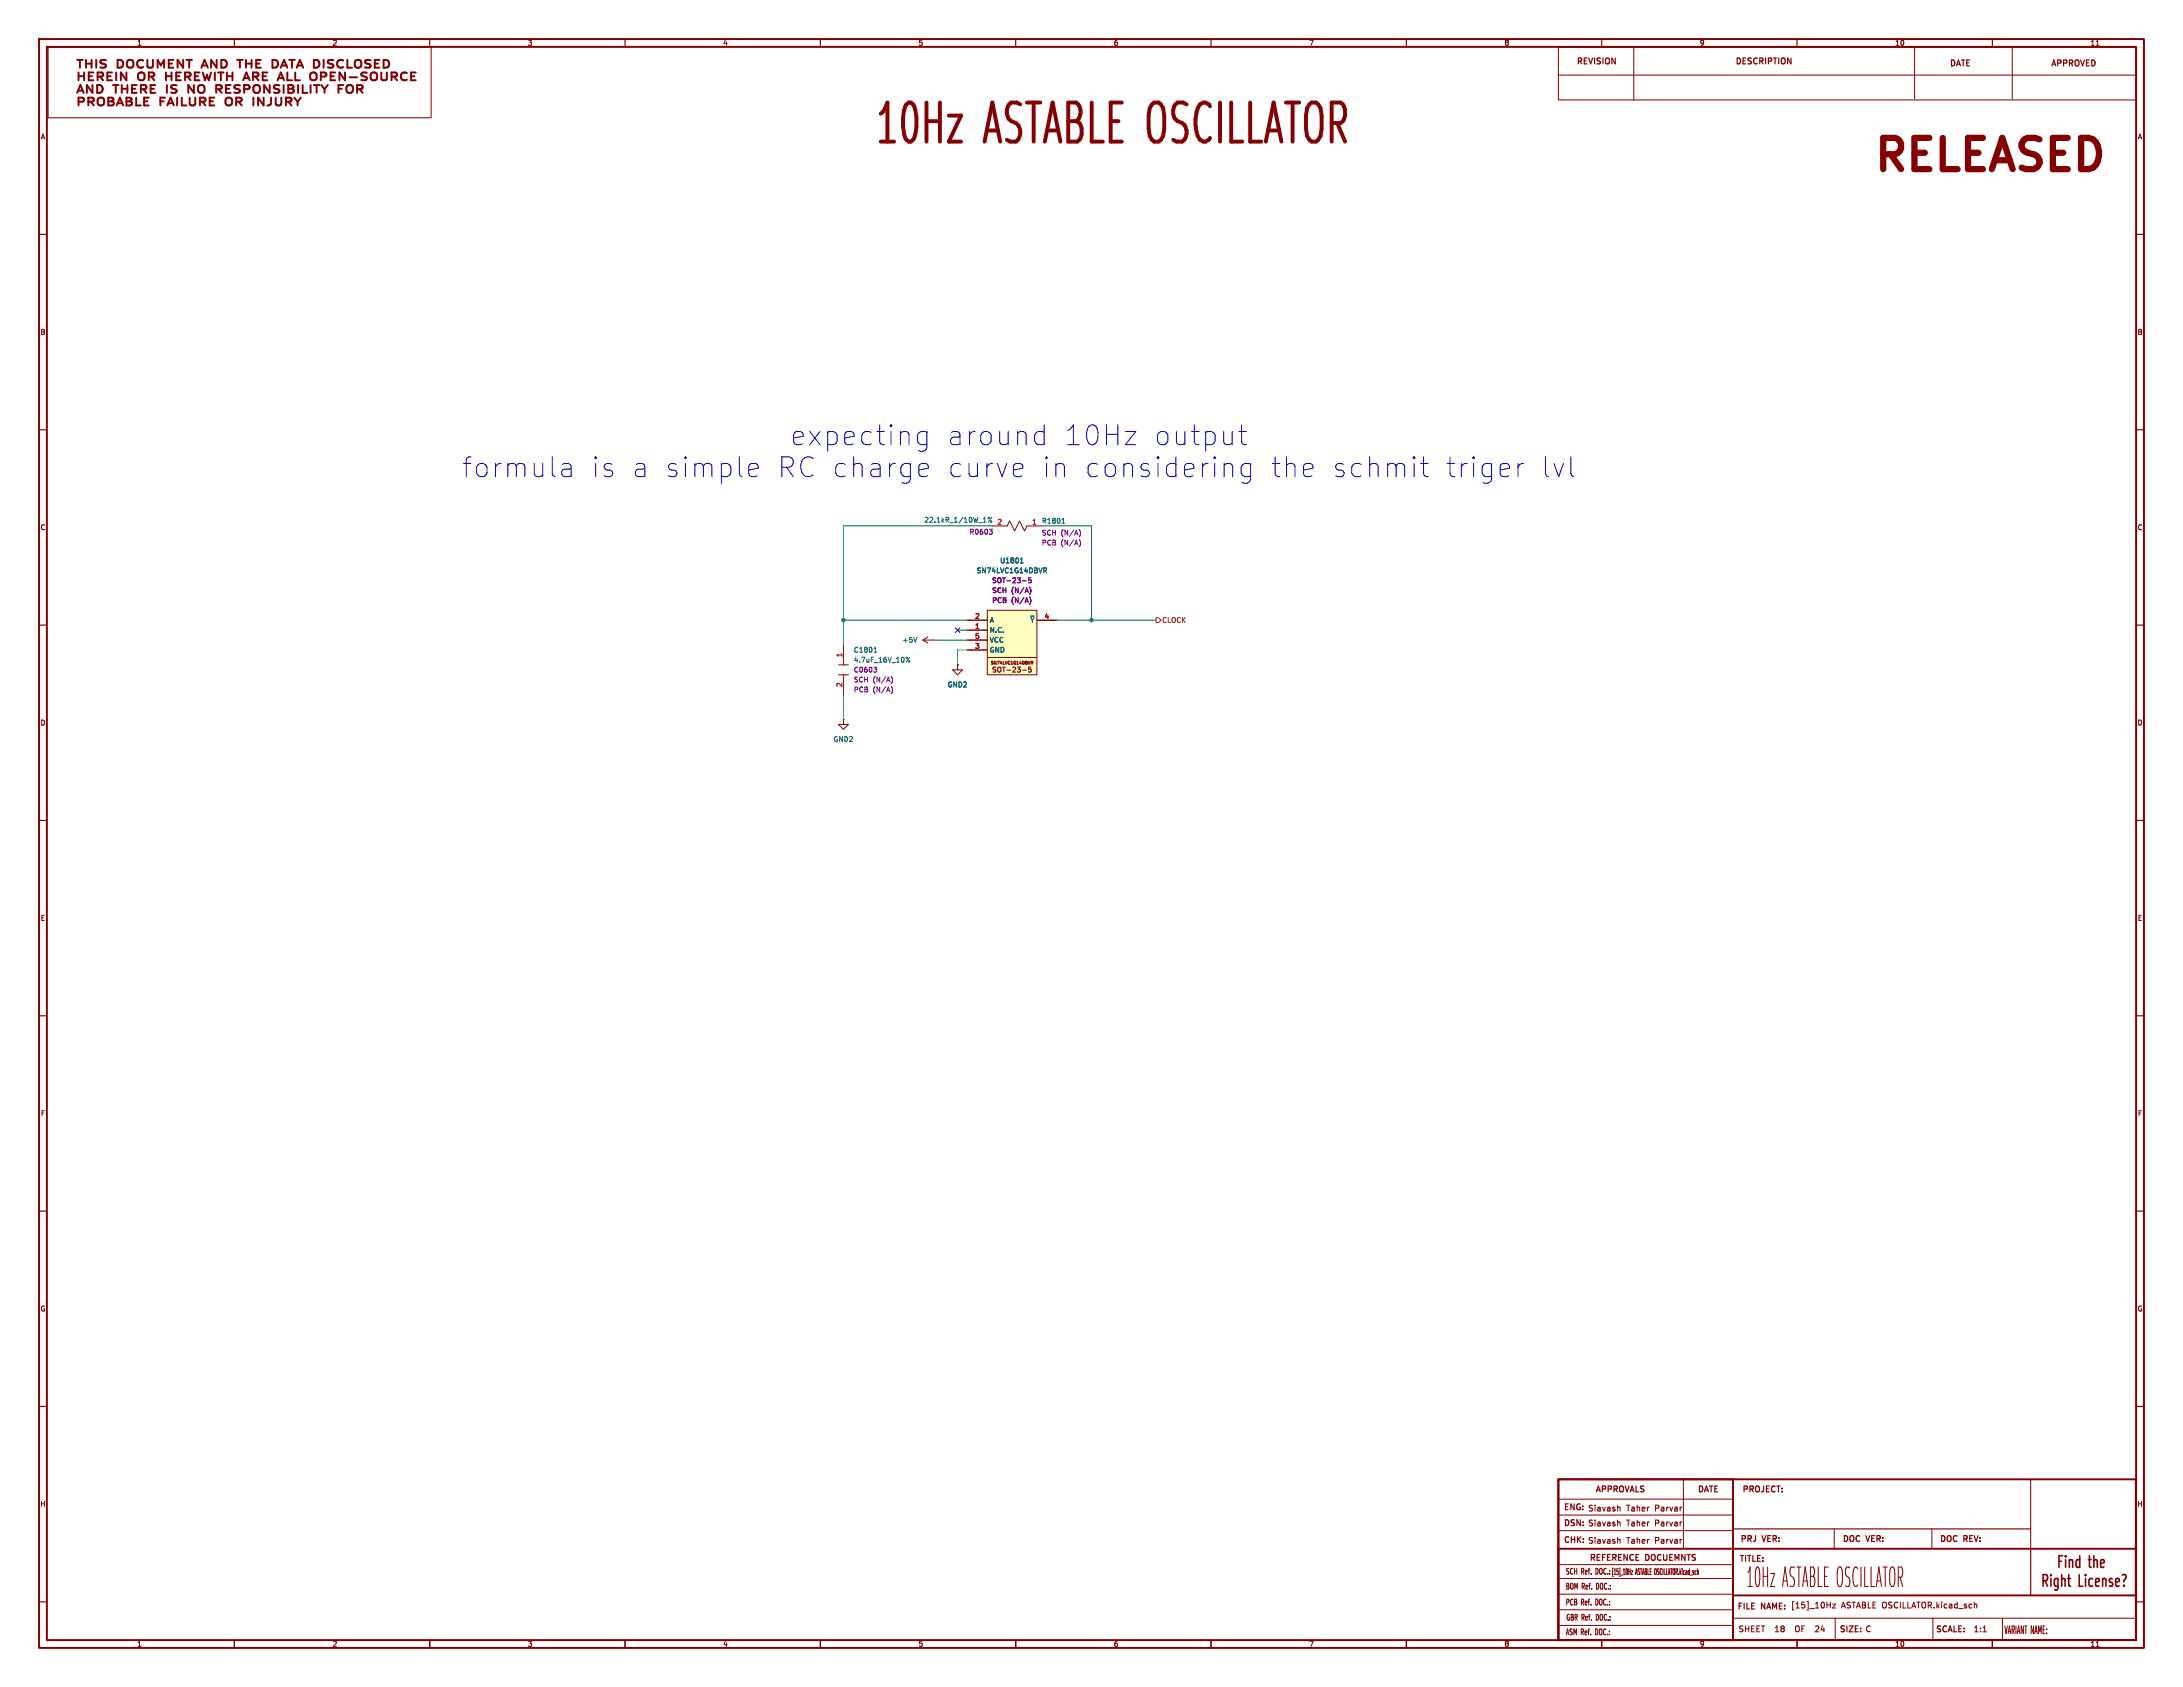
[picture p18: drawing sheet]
<svg xmlns="http://www.w3.org/2000/svg" width="559mm" height="432mm" viewBox="0 0 559 432" stroke-linecap="round" stroke-linejoin="round" font-family="sans-serif">
<defs><g id="words">
<text font-size="13.9" fill="#840000" x="223.6" y="38.2">10Hz ASTABLE OSCILLATOR</text>
<text font-size="11.1" fill="#840000" x="478" y="46.1">RELEASED</text>
<g font-size="7.1" fill="#0000c2">
<text x="202.5" y="114.3">expecting</text>
<text x="242.1" y="114.3">around</text>
<text x="271.5" y="114.3">10Hz</text>
<text x="293.9" y="114.3">output</text>
<text x="118.4" y="122.4">formula</text>
<text x="151" y="122.4">is a simple</text>
<text x="197" y="122.4">RC charge</text>
<text x="239.4" y="122.4">curve</text>
<text x="263" y="122.4">in considering</text>
<text x="320.5" y="122.4">the</text>
<text x="335.6" y="122.4">schmit</text>
<text x="364.1" y="122.4">triger</text>
<text x="388" y="122.4">lvl</text>
</g>
<text font-size="7" fill="#840000" x="446.9" y="406.6">10Hz ASTABLE OSCILLATOR</text>
<g font-size="4.2" fill="#840000">
<text x="522.9" y="404.3">the</text>
<text x="529.9" y="404.3">Right</text>
<text x="541.6" y="404.3">License?</text>
</g>
<g font-size="2.8" fill="#840000">
<text x="19.2" y="23">THIS</text>
<text x="30.2" y="23">DOCUMENT</text>
<text x="53" y="23">AND</text>
<text x="63.1" y="23">THE</text>
<text x="72.8" y="23">DATA</text>
<text x="84.4" y="23">DISCLOSED</text>
<text x="513" y="418.5">VARIANT NAME:</text>
</g>
<g font-size="2.1" fill="#840000">
<text x="403.5" y="16.9">REVISION</text>
<text x="444.1" y="16.9">DESCRIPTION</text>
<text x="499" y="17.4">DATE</text>
<text x="524.9" y="17.4">APPROVED</text>
<text x="408.3" y="382.4">APPROVALS</text>
<text x="434.5" y="382.4">DATE</text>
<text x="445.9" y="382.4">PROJECT:</text>
<text x="400.2" y="386.9">ENG: Siavash</text>
<text x="416.3" y="387.1">Taher</text>
<text x="423.6" y="387.1">Parvar</text>
<text x="400.2" y="391">DSN: Siavash</text>
<text x="400.2" y="395.3">CHK: Siavash</text>
<text x="416.3" y="390.9">Taher</text>
<text x="416.3" y="395.3">Taher</text>
<text x="423.6" y="390.9">Parvar</text>
<text x="423.6" y="395.3">Parvar</text>
<text x="445.4" y="395.1">PRJ</text>
<text x="451.3" y="395.1">VER:</text>
<text x="471.6" y="395.1">DOC</text>
<text x="477.9" y="395.1">VER:</text>
<text x="496.4" y="395.1">DOC</text>
<text x="502.8" y="395.1">REV:</text>
<text x="406.8" y="399.9">REFERENCE</text>
<text x="421.3" y="399.9">DOCUEMNTS</text>
<text x="445.1" y="400.2">TITLE:</text>
<text x="400.7" y="407.1">BOM Ref. DOC.:</text>
<text x="400.7" y="403.3">SCH Ref. DOC.:[15]_10Hz</text>
<text x="418.8" y="403.3">ASTABLE OSCILLATOR.kicad_sch</text>
<text x="400.7" y="411.2">PCB Ref. DOC.:</text>
<text x="444.6" y="412.3">FILE</text>
<text x="450.9" y="412.3">NAME: [15]_10Hz</text>
<text x="471.3" y="411.9">ASTABLE OSCILLATOR.kicad_sch</text>
<text x="400.7" y="418.8">ASM Ref. DOC.:</text>
<text x="400.8" y="415.1">GBR Ref. DOC.:</text>
<text x="444.9" y="418">SHEET</text>
<text x="454.6" y="418">18</text>
<text x="460.4" y="418">OF</text>
<text x="466.1" y="418">24</text>
<text x="470.8" y="418.2">SIZE: C</text>
<text x="495.4" y="418.2">SCALE:</text>
<text x="505.1" y="418">1:1</text>
</g>
<g font-size="1.8" fill="#840000">
<text x="35" y="11.9">1</text>
<text x="85" y="11.9">2</text>
<text x="135" y="11.9">3</text>
<text x="185" y="11.9">4</text>
<text x="235" y="11.9">5</text>
<text x="285" y="11.9">6</text>
<text x="335" y="11.9">7</text>
<text x="385" y="11.9">8</text>
<text x="435" y="11.9">9</text>
<text x="485" y="11.9">10</text>
<text x="535" y="11.9">11</text>
<text x="10.3" y="35.9">A</text>
<text x="547.1" y="35.9">A</text>
<text x="10.3" y="85.9">B</text>
<text x="547.1" y="85.9">B</text>
<text x="10.3" y="135.9">C</text>
<text x="547.1" y="135.9">C</text>
<text x="253.8" y="172.3">SOT-23-5</text>
<text x="10.3" y="185.9">D</text>
<text x="547.1" y="185.9">D</text>
<text x="10.3" y="235.9">E</text>
<text x="547.1" y="235.9">E</text>
<text x="10.3" y="285.9">F</text>
<text x="547.1" y="285.9">F</text>
<text x="10.3" y="335.9">G</text>
<text x="547.1" y="335.9">G</text>
<text x="10.2" y="385.9">H</text>
<text x="547" y="385.9">H</text>
<text x="35" y="421.7">1</text>
<text x="85" y="421.7">2</text>
<text x="135" y="421.7">3</text>
<text x="185" y="421.7">4</text>
<text x="235" y="421.7">5</text>
<text x="285" y="421.7">6</text>
<text x="335" y="421.7">7</text>
<text x="385" y="421.7">8</text>
<text x="435" y="421.7">9</text>
<text x="485" y="421.7">10</text>
<text x="535" y="421.7">11</text>
</g>
<g font-size="1.8" fill="#006464">
<text x="236.5" y="134">22.1kR_1/10W_1%</text>
<text x="266.6" y="134.2">R1801</text>
<text x="249.9" y="146.9">SN74LVC1G14DBVR</text>
<text x="255.9" y="144.4">U1801</text>
<text x="253.2" y="159.6">A</text>
<text x="263.6" y="159.6">~{Y}</text>
<text x="218.4" y="167.2">C1801</text>
<text x="230.9" y="164.7">+5V</text>
<text x="253.2" y="162.2">N.C.</text>
<text x="253.2" y="167.2">GND</text>
<text x="253.2" y="164.7">VCC</text>
<text x="218.4" y="169.8">4.7uF_16V_10%</text>
<text x="242.5" y="176.1">GND2</text>
<text x="213.3" y="190.1">GND2</text>
</g>
<g font-size="1.8" fill="#840084">
<text x="248.1" y="137">R0603</text>
<text x="266.6" y="137.3">SCH</text>
<text x="271.5" y="137.3">(N/A)</text>
<text x="266.6" y="139.8">PCB</text>
<text x="271.5" y="139.8">(N/A)</text>
<text x="253.8" y="149.5">SOT-23-5</text>
<text x="253.9" y="152">SCH</text>
<text x="253.9" y="154.5">PCB</text>
<text x="258.8" y="152">(N/A)</text>
<text x="258.8" y="154.5">(N/A)</text>
<text x="218.4" y="172.3">C0603</text>
<text x="218.4" y="174.9">SCH</text>
<text x="218.4" y="177.4">PCB</text>
<text x="223.4" y="174.9">(N/A)</text>
<text x="223.4" y="177.4">(N/A)</text>
</g>
<g font-size="1.8" fill="#a90000">
<text x="255.2" y="134.4">2</text>
<text x="264.1" y="134.4">1</text>
<text x="249.5" y="161">1</text>
<text x="249.5" y="158.5">2</text>
<text x="267.3" y="158.5">4</text>
<text x="249.5" y="166.1">3</text>
<text x="249.5" y="163.6">5</text>
<text x="215.6" y="168.3" transform="rotate(-90 215.6 168.3)">1</text>
<text x="215.6" y="176" transform="rotate(-90 215.6 176)">2</text>
</g>
<text font-size="1.8" fill="#725600" x="297.4" y="159.6">CLOCK</text>
<text font-size="1.1" fill="#840000" x="253.5" y="170.3">SN74LVC1G14DBVR</text>
</g></defs>
<g fill="none" stroke="#840000" stroke-width=".5">
<path d="M10 10h538.8v411.8h-538.8zM12 12h534.8v407.8h-534.8zM19.7 15.3h1.5M20.1 18.5v2M20.1 19.5h1.4M20.5 15.3v2M21.5 18.5v2M22 15.3v2M22 16.3h1.4M22.7 19.5h.9M23.4 15.3v2M23.9 18.5h-1.2v2"/>
<path d="M24.6 15.3v2M25 19.6l1.2-.1 .2-.6-.5-.4h-.9v2M25.6 19.6l.8 .9M27.1 15.4a1.04 1.04 0 0 0-1.4 .3l.2 .5 1.1 .4v.5a1.18 1.18 0 0 1-1.3 .1M27.5 19.5h.8M28.7 18.5h-1.2v2h1.2M29.7 18.5v2M30.1 15.3a1.07 1.07 0 0 1 1.4 1 1.07 1.07 0 0 1-1.4 1zM32.4 18.5v2l-1.5-2v2M32.6 15.6a.88 .88 0 0 1 .9-.3 .88 .88 0 0 1 .6 .7v.7a.85 .85 0 0 1-.8 .7 .85 .85 0 0 1-.8-.7zM36.6 15.5a.99 .99 0 0 0-1.5 .8 .99 .99 0 0 0 1.5 .8M37.7 15.3v1.6l.5 .4 .7-.1 .2-.3v-1.6"/>
<path d="M38.1 19.6l1.2-.1 .2-.6-.5-.4h-.9v2M38.7 19.6l.8 .9M40.3 17.3v-2l.9 1.5 .8-1.5v2M42.5 19.5h1.4M42.5 18.5v2M43.2 16.3h.8M43.9 18.5v2M44.4 15.3h-1.2v2h1.2M45.1 19.5h.8M46.3 18.5h-1.2v2M46.9 15.3v2l-1.4-2v2M47.4 19.6l1.2-.1 .2-.6-.5-.4h-.9v2"/>
<path d="M47.7 15.3h1.4M48 19.6l.8 .9M48.4 15.3v2M49.9 19.5h.8M51.1 18.5h-1.2v2M51.5 17.3l.9-2 .8 2M51.8 16.8h1.2M51.9 18.5l.6 2 .5-1.4 .4 1.4 .6-2M55 18.5v2M55.5 15.3v2l-1.5-2v2M55.8 18.5h1.4M56.5 18.5v2"/>
<path d="M56.6 15.3a1.07 1.07 0 0 1 1.5 1 1.07 1.07 0 0 1-1.5 1zM58.1 18.5v2M58.1 19.5h1.4M59.5 18.5v2M60.7 15.3h1.4M61.4 15.3v2M62.5 20h1.2M63 16.3h1.4M63 15.3v2M64.4 15.3v2M64.7 19.6l1.2-.1 .3-.6-.5-.4h-1v2M65.3 19.6l.9 .9"/>
<path d="M65.6 16.3h.8M66.8 15.3h-1.2v2h1.2M67.2 19.5h.9M68.4 18.5h-1.2v2M69.7 15.3a1.07 1.07 0 0 1 1.5 1 1.07 1.07 0 0 1-1.5 1zM71.3 20h1.2M71.9 17.3l.8-2 .9 2M72.1 16.8h1.2M73.6 18.5v2M74 15.3h1.5M74.7 15.3v2M75.6 18.5v2"/>
<path d="M75.9 17.3l.9-2 .8 2M76.2 16.8h1.2M80.3 15.3a1.07 1.07 0 0 1 1.5 1 1.07 1.07 0 0 1-1.5 1zM82.1 19.6l1.2-.1 .3-.6-.5-.4h-1v2M82.8 15.3v2M84.6 19.5h.9M85.3 15.4a1.04 1.04 0 0 0-1.4 .3l.2 .5 1.1 .4v.5a1.18 1.18 0 0 1-1.3 .1M85.8 18.5h-1.2v2M87.8 15.5a.99 .99 0 0 0-1.5 .8 .99 .99 0 0 0 1.5 .8M88.3 18.5v2l-1.4-2v2M88.9 15.3v2h1.2M89.5 19.8h1.9"/>
<path d="M90.9 15.6a.88 .88 0 0 1 .9-.3 .88 .88 0 0 1 .7 .7v.7a.85 .85 0 0 1-.9 .7 .85 .85 0 0 1-.8-.7zM93.9 18.6a1.04 1.04 0 0 0-1.4 .3l.2 .5 1.1 .4 .1 .4M94.9 15.4a1.04 1.04 0 0 0-1.5 .3l.3 .5 1 .4v.5a1.18 1.18 0 0 1-1.3 .1M95.9 16.3h.9M97.1 15.3h-1.2v2h1.2M97.6 18.5v1.7M98.2 15.3a1.07 1.07 0 0 1 1.4 1 1.07 1.07 0 0 1-1.4 1zM99 18.5v1.7M100.2 19.6l1.2-.1 .2-.6-.4-.4h-1v2M100.8 19.6l.8 .9M104.1 18.7a.99 .99 0 0 0-1.2 .1 .99 .99 0 0 0-.2 1.3M105.2 19.5h.9"/>
<path d="M106.4 18.5h-1.2v2h1.2M20.1 26l1.2-.1 .2-.5-.4-.4h-1v2M22.6 26l1.2-.1 .2-.5-.4-.4h-1v2M23.2 26l.8 1M25.1 25.3a.88 .88 0 0 1 .9-.3 .88 .88 0 0 1 .6 .7v.6a.85 .85 0 0 1-.8 .7 .85 .85 0 0 1-.8-.7zM27.7 25h.9l.4 .4-.1 .4-.3 .1 .5 .4-.2 .6-1.2 .1zM27.7 25.9h.9M28.9 21.8h1.4M29.9 27l.8-2 .8 2M30.1 26.4h1.2M32.4 25h.8l.5 .4-.1 .4-.4 .1 .6 .4-.2 .6-1.2 .1zM32.4 25.9h.8"/>
<path d="M34.9 25v2h1.2M35.5 20.3a1.19 1.19 0 0 1 .4-1.8 .82 .82 0 0 1 1.1 .7l-.1 1.1M36.9 25.9h.8M38.1 25h-1.2v2h1.2M41.1 25.9h.8M42.2 25h-1.1v2M42.8 27l.9-2 .8 2M43.1 26.4h1.2M45.3 25v2M46.5 25v2h1.2M48.6 25v1.6l.4 .4 .7-.1 .3-.3v-1.6M51.1 21.9a.97 .97 0 0 1 1.1 .2"/>
<path d="M51.2 26l1.2-.1 .2-.5-.5-.4h-.9v2M51.8 26l.8 1M52.2 23.5a.97 .97 0 0 1-1.1 .2M53.7 25.9h.8M54.9 25h-1.2v2h1.2M57.8 25.3a.88 .88 0 0 1 .9-.3 .88 .88 0 0 1 .7 .7v.6a.85 .85 0 0 1-.8 .7 .85 .85 0 0 1-.9-.7zM60.5 26l1.1-.1 .3-.5-.5-.4h-.9v2M60.9 22.8l.5 .4-.1 .4-.4 .2M61.1 26l.8 1M61.1 21.8l.3 .1M62.2 20.5l.9-2 .8 2M64.9 25v2"/>
<path d="M67.5 25v2l-1.4-2v2M69.4 25v1.4a.8 .8 0 0 1-1 .6M70.6 21.8l.9 .1M70.6 22.7l.7 .2 .2 .5-.4 .4h-.6M70.6 25v1.6l.5 .4 .7-.1 .2-.3v-1.6M71.1 20.5l.8-2 .8 2M73.2 26l1.2-.1 .2-.5-.5-.4h-.9v2M73.8 26l.8 1M75.3 25l.9 1M76.2 26v1M77 25l-.8 1M79.5 20.3a1.19 1.19 0 0 1 .5-1.8 .82 .82 0 0 1 1.1 .7l-.2 1.1"/>
<path d="M82.2 21.8l.9 1M83.1 22.8v1M83.9 21.8l-.8 1M95 20.3a1.19 1.19 0 0 1 .5-1.8 .82 .82 0 0 1 1 .7l-.1 1.1M398.9 378.6h147.8v41.2h-147.8zM398.9 378.6h44.7v41.2h-44.7zM398.9 396.4h44.7v23.4h-44.7zM443.6 396.4h103.1v12h-103.1z"/>
</g>
<g fill="none" stroke="#840000" stroke-width=".3">
<path d="M60 10v2M110 10v2M160 10v2M210 10v2M260 10v2M310 10v2M360 10v2M410 10v2M460 10v2M510 10v2M10 60h2M546.8 60h2"/>
<path d="M10 110h2M546.8 110h2M10 160h2M546.8 160h2M10 210h2M546.8 210h2M10 260h2M546.8 260h2M10 310h2M546.8 310h2M10 360h2M546.8 360h2"/>
<path d="M443.6 391.3h76.2M519.8 396.7v11.7M10 410h2M60 419.8v2M110 419.8v2M160 419.8v2M210 419.8v2M260 419.8v2M310 419.8v2M360 419.8v2M410 419.8v2M460 419.8v2"/>
<path d="M510 419.8v2M546.8 410h2"/>
</g>
<g fill="none" stroke="#840000" stroke-width=".26">
<path d="M12.3 12.1h98.1v18.1h-98.1zM398.9 12.1h147.8v13.5h-147.8zM398.9 19.2h148.1M418.2 12.1v13.5M490.1 12.1v13.2M515.1 12.1v13.2M536.6 11.6h.7M430.9 378.4v17.8M519.8 378.6v17.6M398.9 383.7h44.7M398.9 387.8h44.7M398.9 391.8h44.7"/>
<path d="M414.3 385.8l.4 .2v.8M414.3 389.6l.4 .2v.8M414.3 394l.4 .2v.8M469.5 391.3v4.9M494.5 391.3v4.9M398.7 404h44.7M398.7 408h44.7M398.7 412h44.7M398.7 416h44.7M398.9 400.5h44.7M417.6 402h.3l-.3 1h.3M443.6 414.2h102.9"/>
<path d="M459.8 416.2l-.2 .5 .2 .9M465.4 416.2l-.7 .1M465.5 416.8l-.8 .9h.9M469.1 410.6h.8l-.8 1h.8M469.8 414.2v5.3M494.8 414.2v5.3M505.4 410.7h.5l.1 .9M507.6 417.7h.9M512.6 414.2v5.4M536.6 421.4h.7"/>
</g>
<g fill="none" stroke="#840000" stroke-width=".4">
<path d="M527 399.6h.7M528 398.2h-1v3M528.8 398.2v.3M528.8 399.2v2M529.7 399.2v2M529.7 399.5l.3-.3 .5 .1 .1 1.9M532.4 399.3l-.2-.1-.6 .1-.2 1.3M532.4 398.2v3M534.6 399.2h.7M534.8 398.2v2.6M536 399.5l.3-.3 .5 .1v1.9M536 398.2v3"/>
<path d="M523 403v3M523.5 404.6l.6 1.4M525 404v2M525.9 405.7l.3 .3 .6-.1M526.8 404v2.5a.52 .52 0 0 1-.3 .4 .52 .52 0 0 1-.6 0M527.8 403v3M528.3 404l.3 .5M537.7 400.2l1-.3-.1-.6-.2-.1-.6 .1-.1 1.5M538.3 404.2l.2-.2 .5 .2 .1 1.8M538.6 401.1l-.6 .1M540.5 404h-.3l-.3 .5 .1 .4 .5 .1M540.8 405.6l-.3 .4-.6-.1"/>
<path d="M541.6 405.6l.2 .4 .6-.1M543.7 405.7v.3"/>
</g>
<path d="M252.7 156.2h12.7v16.5h-12.7z" fill="#ffffc2"/>
<g fill="none" stroke="#840000" stroke-width=".26">
<path d="M254 134.6h3.8l.6-1.2 1.3 2.5 1.3-2.5 1.3 2.5 .6-1.3h3.8M247.6 158.8h5.1M252.7 156.2h12.7v16.5h-12.7zM265.4 158.8h5.1M214.6 170.2h2.6M214.6 172.7h2.6M215.9 165.1v5.1M215.9 172.7v5.1M236.2 163.8h2.6M236.2 163.8l1.3 .8M237.5 163.1l-1.3 .7M238.8 163.8h.1"/>
<path d="M245.1 170.2v1.3h1.3l-1.3 1.2-1.3-1.2h1.3M245.1 170.2h.1M247.6 161.3h5.1M247.6 166.4h5.1M247.6 163.8h5.1M252.7 168.3h12.7M261.7 171.5h1M263.9 170.8h-.6v.6l.6-.1v.6h-.6M263.9 169.3l.5 .1-.1 .2-.4 .1M264.1 169.7l.3 .3M215.9 184.2v1.2h1.3l-1.3 1.3-1.3-1.3h1.3M215.9 184.2h.1"/>
</g>
<g fill="none" stroke="#006464" stroke-width=".26">
<path d="M251.7 133.7h.7M253.9 132.4l-1 1.3M271.8 133.9h.8M272 133l.2-.3v1.2M261.2 144.1h.7M261.3 143.1l.3-.3v1.3M263.9 157.7h.8M267.2 145.4h.5l.2 .2-.1 .4h-.6M267.5 146l.4 .6M223.7 166.9h.7M223.8 166l.3-.3v1.2M232.1 168.2l.2 .2-.2 .2"/>
<path d="M232.9 168.2l-1 1.3M234.7 163.1l-.4 1.3"/>
<circle cx="253.1" cy="132.6" r=".18"/>
<circle cx="253.7" cy="133.5" r=".18"/>
<circle cx="232.7" cy="169.3" r=".18"/>
</g>
<path d="M253.2 135.5h.8l-.4 .4M253.8 135.9l.2 .3-.2 .5M276.2 135.5a1.46 1.46 0 0 1 0 2M276.2 138.1a1.46 1.46 0 0 1 0 1.9M261.7 148.7h1M263.5 150.3a1.46 1.46 0 0 1 0 1.9M263.5 152.8a1.46 1.46 0 0 1 0 1.9M263.9 147.9h-.6v.6l.6-.1v.6h-.6M223.6 170.8h.8l-.4 .4M224.2 171.2l.2 .3-.2 .5M228.1 173.1a1.46 1.46 0 0 1 0 2M228.1 175.7a1.46 1.46 0 0 1 0 1.9" fill="none" stroke="#840084" stroke-width=".26"/>
<path d="M295.9 158.1h.6l.7 .7-.7 .6h-.6z" fill="none" stroke="#725600" stroke-width=".26"/>
<g fill="none" stroke="#0000c2" stroke-width=".26">
<path d="M144 118.9l.5-.3h1l.5 .3 .2 .4v2.7M146.2 119.8l-.5 .3h-1.2l-.5 .2M237.3 110.4v4.2a1.38 1.38 0 0 1-2.2 .7M237.3 110.7l-.5-.3h-1l-.7 .5-.2 .5v1.5l.4 .7 .5 .2h1l.5-.2M237.4 118.9l-.5-.3h-1l-.4 .3-.3 .4v2l.3 .5 .4 .2h1l.5-.2M237.6 119.8l-2.4 .5M261.1 118.6h-1l-.5 .3-.2 .4v2l.2 .5 .5 .2h1M261.8 119.8l-2.4 .5M265.8 110.4h1l.5 .3M267.3 113.6l-.5 .2h-1M267.3 108.7v5.1M288.1 110.4h2.6l-2.6 3.4h2.6"/>
<path d="M313.4 119.1a1.26 1.26 0 0 1 2.1 .2v2.7M313.4 118.6v3.4M317.1 110.4h1.9M317.8 108.7v4.4l.3 .5 .9 .2M318.2 118.9l-.5 .7v1.4l.5 .8M358.1 118.6h.7l.5 .3 .3 .4v2.7M386.2 118.9l-.5-.3h-1l-.5 .3-.2 .4v2l.2 .5 .5 .2h1l.5-.2M386.4 119.8l-2.4 .5M397.8 118.6l1.2 3.4 1.2-3.4M402.1 116.9v4.4l.3 .5 .5 .2M144 121.8l.5 .2h1.2l.5-.2M191.7 120.3l2.4-.5-.2-.9-.5-.3h-1l-.5 .3-.2 .4v2l.2 .5 .5 .2h1l.5-.2"/>
<path d="M317.9 123.5l.5 .2"/>
</g>
<path d="M254 134.6h-38.1v30.5M266.7 134.6h12.7v24.2M215.9 158.8h31.7M270.5 158.8h25.4M215.9 177.8v6.4M238.8 163.8h8.8M245.1 161.3h2.5M247.6 166.4h-2.5v3.8" fill="none" stroke="#009600" stroke-width=".26"/>
<path d="M244.5 160.7l1.2 1.2M245.7 160.7l-1.2 1.2" fill="none" stroke="#000084" stroke-width=".26"/>
<g fill="#009600" stroke="#009600" stroke-width=".26">
<circle cx="279.4" cy="158.8" r=".46"/>
<circle cx="215.9" cy="158.8" r=".46"/>
</g>
<use href="#words"/>
</svg>
